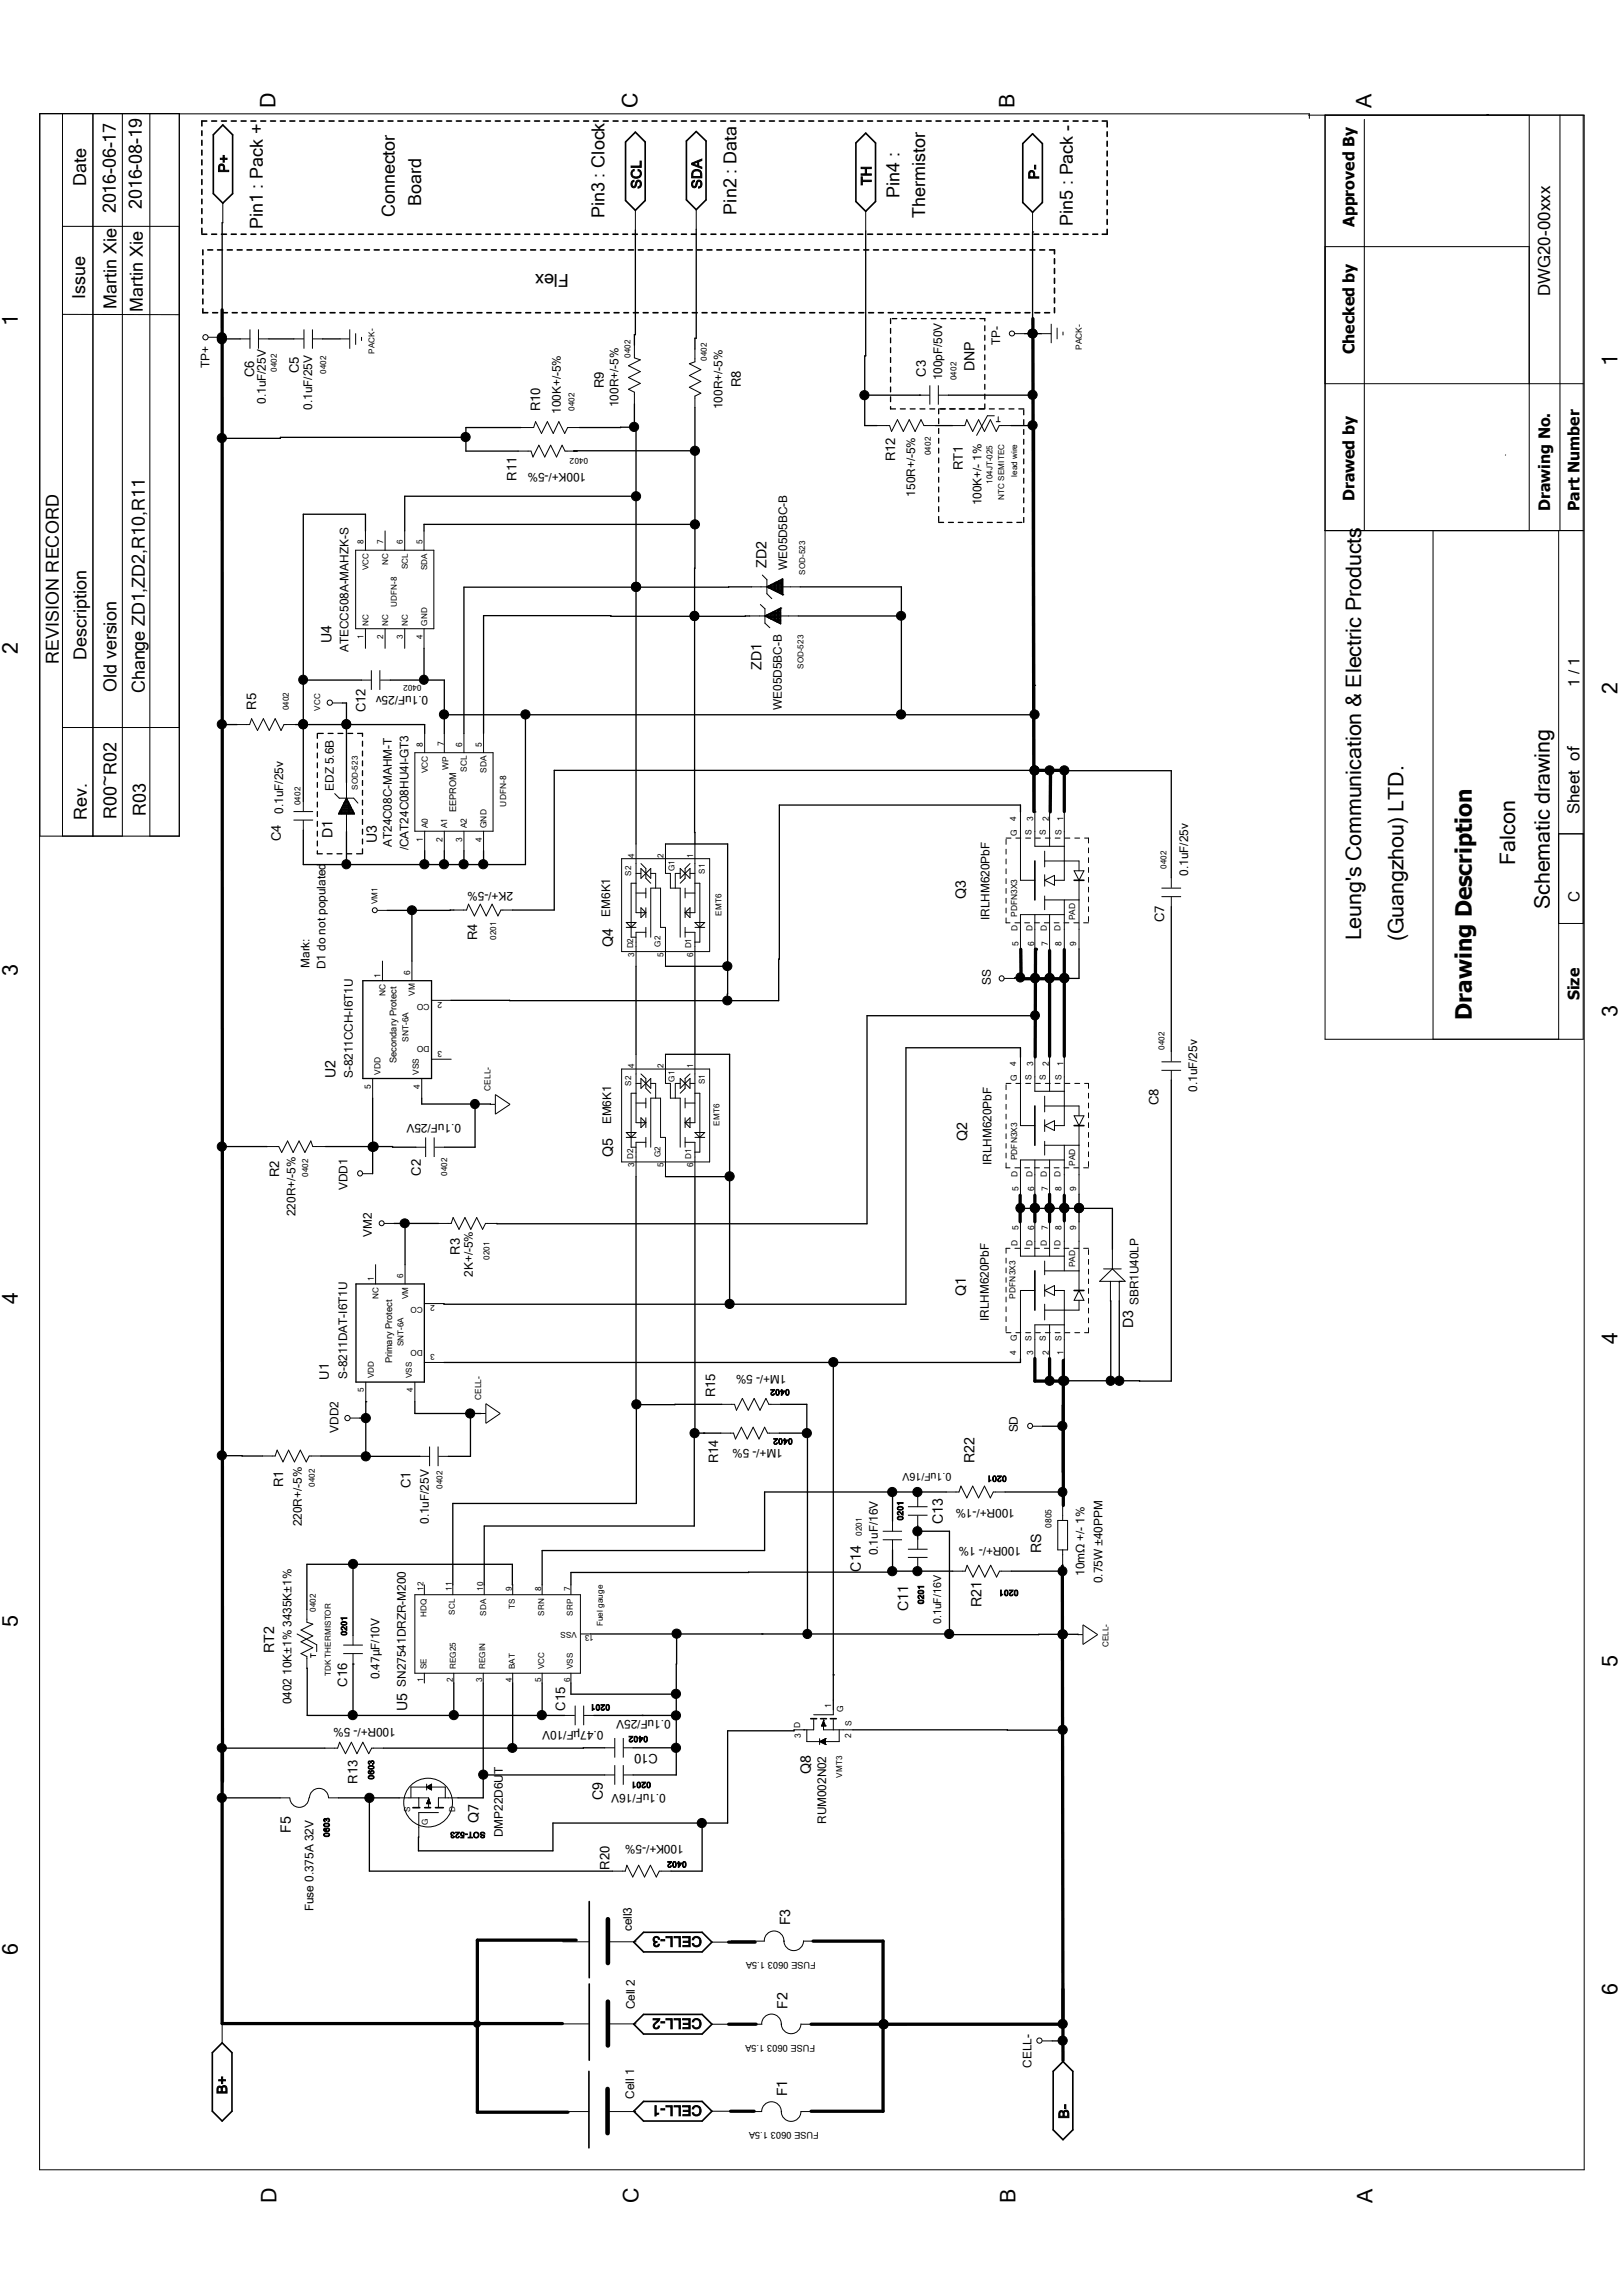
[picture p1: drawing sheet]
<svg xmlns="http://www.w3.org/2000/svg" width="210mm" height="297mm" viewBox="0 0 210 297" stroke-linecap="round" stroke-linejoin="round" font-family="sans-serif">
<defs><g id="words">
<text font-size="2.9" x="190.4" y="131.9" transform="rotate(-90 190.4 131.9)">Drawing Description</text>
<g font-size="2.8">
<text x="35.6" y="13.9" transform="rotate(-90 35.6 13.9)">D</text>
<text x="82.5" y="13.9" transform="rotate(-90 82.5 13.9)">C</text>
<text x="131.3" y="13.9" transform="rotate(-90 131.3 13.9)">B</text>
<text x="177.4" y="13.9" transform="rotate(-90 177.4 13.9)">A</text>
<text x="2.3" y="42.2" transform="rotate(-90 2.3 42.2)">1</text>
<text x="209.3" y="47.3" transform="rotate(-90 209.3 47.3)">1</text>
<text x="2.3" y="84.6" transform="rotate(-90 2.3 84.6)">2</text>
<text x="209.3" y="89.8" transform="rotate(-90 209.3 89.8)">2</text>
<text x="196" y="111.9" transform="rotate(-90 196 111.9)">Falcon</text>
<text x="200.5" y="117.7" transform="rotate(-90 200.5 117.7)">Schematic drawing</text>
<text x="176.1" y="121.7" transform="rotate(-90 176.1 121.7)">Leung's Communication &amp; Electric Products</text>
<text x="181.6" y="121.8" transform="rotate(-90 181.6 121.8)">(Guangzhou) LTD.</text>
<text x="2.3" y="126.4" transform="rotate(-90 2.3 126.4)">3</text>
<text x="209.3" y="131.6" transform="rotate(-90 209.3 131.6)">3</text>
<text x="2.3" y="168.8" transform="rotate(-90 2.3 168.8)">4</text>
<text x="209.3" y="174" transform="rotate(-90 209.3 174)">4</text>
<text x="2.3" y="210.6" transform="rotate(-90 2.3 210.6)">5</text>
<text x="209.3" y="215.8" transform="rotate(-90 209.3 215.8)">5</text>
<text x="2.3" y="253" transform="rotate(-90 2.3 253)">6</text>
<text x="209.3" y="258.2" transform="rotate(-90 209.3 258.2)">6</text>
<text x="35.8" y="285.1" transform="rotate(-90 35.8 285.1)">D</text>
<text x="82.6" y="285.1" transform="rotate(-90 82.6 285.1)">C</text>
<text x="131.4" y="285.1" transform="rotate(-90 131.4 285.1)">B</text>
<text x="177.6" y="285.1" transform="rotate(-90 177.6 285.1)">A</text>
</g>
<g font-size="2.3">
<text x="11.1" y="24.1" transform="rotate(-90 11.1 24.1)">Date</text>
<text x="15" y="27.6" transform="rotate(-90 15 27.6)">2016-06-17</text>
<text x="18.4" y="27" transform="rotate(-90 18.4 27)">2016-08-19</text>
<text x="34" y="29.7" transform="rotate(-90 34 29.7)">Pin1 : Pack +</text>
<text x="51.1" y="28" transform="rotate(-90 51.1 28)">Connector</text>
<text x="54.5" y="26.6" transform="rotate(-90 54.5 26.6)">Board</text>
<text x="78.2" y="28.3" transform="rotate(-90 78.2 28.3)">Pin3 : Clock</text>
<text x="95.3" y="27.8" transform="rotate(-90 95.3 27.8)">Pin2 : Data</text>
<text x="116.4" y="25.6" transform="rotate(-90 116.4 25.6)">Pin4 :</text>
<text x="119.7" y="28.2" transform="rotate(-90 119.7 28.2)">Thermistor</text>
<text x="138.8" y="29.3" transform="rotate(-90 138.8 29.3)">Pin5 : Pack -</text>
<text x="73.6" y="35.5" transform="rotate(-180 73.6 35.5)">Flex</text>
<text x="11" y="38.7" transform="rotate(-90 11 38.7)">Issue</text>
<text x="15.1" y="39.9" transform="rotate(-90 15.1 39.9)">Martin Xie</text>
<text x="18.5" y="40.3" transform="rotate(-90 18.5 40.3)">Martin Xie</text>
<text x="7.6" y="85.9" transform="rotate(-90 7.6 85.9)">REVISION RECORD</text>
<text x="11.2" y="85.4" transform="rotate(-90 11.2 85.4)">Description</text>
<text x="15.1" y="89.5" transform="rotate(-90 15.1 89.5)">Old version</text>
<text x="18.8" y="89.7" transform="rotate(-90 18.8 89.7)">Change ZD1,ZD2,R10,R11</text>
<text x="11.2" y="106.1" transform="rotate(-90 11.2 106.1)">Rev.</text>
<text x="15.1" y="105.9" transform="rotate(-90 15.1 105.9)">R00~R02</text>
<text x="18.9" y="105.6" transform="rotate(-90 18.9 105.6)">R03</text>
</g>
<g font-size="2.2">
<text x="200.6" y="38.3" transform="rotate(-90 200.6 38.3)">DWG20-00xxx</text>
<text x="204.4" y="105.4" transform="rotate(-90 204.4 105.4)">Sheet of</text>
</g>
<g font-size="2">
<text x="175.3" y="29.4" transform="rotate(-90 175.3 29.4)">Approved By</text>
<text x="175.3" y="45.9" transform="rotate(-90 175.3 45.9)">Checked by</text>
<text x="175.3" y="64.9" transform="rotate(-90 175.3 64.9)">Drawed by</text>
<text x="200.6" y="66.1" transform="rotate(-90 200.6 66.1)">Drawing No.</text>
<text x="204.4" y="66.1" transform="rotate(-90 204.4 66.1)">Part Number</text>
<text x="204.4" y="88.9" transform="rotate(-90 204.4 88.9)">1 / 1</text>
<text x="204.4" y="116.8" transform="rotate(-90 204.4 116.8)">C</text>
<text x="204.4" y="129.5" transform="rotate(-90 204.4 129.5)">Size</text>
</g>
<g font-size="1.8">
<text x="29.6" y="22.4" transform="rotate(-90 29.6 22.4)">P+</text>
<text x="112.7" y="24" transform="rotate(-90 112.7 24)">TH</text>
<text x="134.4" y="23.2" transform="rotate(-90 134.4 23.2)">P-</text>
<text x="83" y="24.4" transform="rotate(-90 83 24.4)">SCL</text>
<text x="90.8" y="24.4" transform="rotate(-90 90.8 24.4)">SDA</text>
<text x="126.1" y="48.1" transform="rotate(-90 126.1 48.1)">DNP</text>
<text x="99.2" y="73.5" transform="rotate(-90 99.2 73.5)">ZD2</text>
<text x="42.9" y="83.2" transform="rotate(-90 42.9 83.2)">U4</text>
<text x="98.5" y="86.7" transform="rotate(-90 98.5 86.7)">ZD1</text>
<text x="43" y="108.5" transform="rotate(-90 43 108.5)">D1</text>
<text x="48.8" y="109.1" transform="rotate(-90 48.8 109.1)">U3</text>
<text x="125" y="116.3" transform="rotate(-90 125 116.3)">Q3</text>
<text x="79.3" y="122.5" transform="rotate(-90 79.3 122.5)">Q4</text>
<text x="43.4" y="139.5" transform="rotate(-90 43.4 139.5)">U2</text>
<text x="79.3" y="149.7" transform="rotate(-90 79.3 149.7)">Q5</text>
<text x="125.1" y="147.7" transform="rotate(-90 125.1 147.7)">Q2</text>
<text x="125" y="167.7" transform="rotate(-90 125 167.7)">Q1</text>
<text x="146.6" y="171.8" transform="rotate(-90 146.6 171.8)">D3</text>
<text x="126.1" y="189.3" transform="rotate(-90 126.1 189.3)">R22</text>
<text x="122" y="197.3" transform="rotate(-90 122 197.3)">C13</text>
<text x="111.4" y="203.4" transform="rotate(-90 111.4 203.4)">C14</text>
<text x="134.7" y="201" transform="rotate(-90 134.7 201)">RS</text>
<text x="117.5" y="208.5" transform="rotate(-90 117.5 208.5)">C11</text>
<text x="127" y="207.9" transform="rotate(-90 127 207.9)">R21</text>
<text x="35.5" y="213.9" transform="rotate(-90 35.5 213.9)">RT2</text>
<text x="52.7" y="221.4" transform="rotate(-90 52.7 221.4)">U5</text>
<text x="78" y="233" transform="rotate(-90 78 233)">C9</text>
<text x="104.9" y="229.6" transform="rotate(-90 104.9 229.6)">Q8</text>
<text x="37.6" y="237.2" transform="rotate(-90 37.6 237.2)">F5</text>
<text x="61.9" y="235.9" transform="rotate(-90 61.9 235.9)">Q7</text>
<text x="90.8" y="250.6" transform="rotate(-180 90.8 250.6)">CELL-3</text>
<text x="102.2" y="249.2" transform="rotate(-90 102.2 249.2)">F3</text>
<text x="90.8" y="261.2" transform="rotate(-180 90.8 261.2)">CELL-2</text>
<text x="101.9" y="260" transform="rotate(-90 101.9 260)">F2</text>
<text x="29.4" y="271" transform="rotate(-90 29.4 271)">B+</text>
<text x="90.8" y="272.5" transform="rotate(-180 90.8 272.5)">CELL-1</text>
<text x="101.9" y="271.3" transform="rotate(-90 101.9 271.3)">F1</text>
<text x="138.3" y="274.2" transform="rotate(-90 138.3 274.2)">B-</text>
</g>
<g font-size="1.7">
<text x="32.9" y="48.8" transform="rotate(-90 32.9 48.8)">C6</text>
<text x="38.7" y="48.3" transform="rotate(-90 38.7 48.3)">C5</text>
<text x="69.9" y="53.2" transform="rotate(-90 69.9 53.2)">R10</text>
<text x="78.1" y="50.2" transform="rotate(-90 78.1 50.2)">R9</text>
<text x="95.8" y="50.1" transform="rotate(-90 95.8 50.1)">R8</text>
<text x="119.8" y="48.7" transform="rotate(-90 119.8 48.7)">C3</text>
<text x="115.8" y="59.7" transform="rotate(-90 115.8 59.7)">R12</text>
<text x="66.8" y="62.2" transform="rotate(-90 66.8 62.2)">R11</text>
<text x="124.6" y="60.9" transform="rotate(-90 124.6 60.9)">RT1</text>
<text x="33.1" y="91.8" transform="rotate(-90 33.1 91.8)">R5</text>
<text x="47.3" y="92.2" transform="rotate(-90 47.3 92.2)">C12</text>
<text x="36.3" y="108.8" transform="rotate(-90 36.3 108.8)">C4</text>
<text x="150.6" y="119.4" transform="rotate(-90 150.6 119.4)">C7</text>
<text x="61.7" y="121.7" transform="rotate(-90 61.7 121.7)">R4</text>
<text x="149.9" y="143" transform="rotate(-90 149.9 143)">C8</text>
<text x="36.1" y="152.4" transform="rotate(-90 36.1 152.4)">R2</text>
<text x="54.4" y="152.1" transform="rotate(-90 54.4 152.1)">C2</text>
<text x="59.5" y="162.3" transform="rotate(-90 59.5 162.3)">R3</text>
<text x="42.5" y="178.6" transform="rotate(-90 42.5 178.6)">U1</text>
<text x="92.5" y="180.8" transform="rotate(-90 92.5 180.8)">R15</text>
<text x="92.9" y="189.4" transform="rotate(-90 92.9 189.4)">R14</text>
<text x="36.6" y="192.4" transform="rotate(-90 36.6 192.4)">R1</text>
<text x="53.1" y="192.6" transform="rotate(-90 53.1 192.6)">C1</text>
<text x="44.9" y="218.3" transform="rotate(-90 44.9 218.3)">C16</text>
<text x="73.1" y="221.4" transform="rotate(-90 73.1 221.4)">C15</text>
<text x="85.1" y="226.9" transform="rotate(-180 85.1 226.9)">C10</text>
<text x="46.3" y="230.8" transform="rotate(-90 46.3 230.8)">R13</text>
<text x="78.9" y="241.9" transform="rotate(-90 78.9 241.9)">R20</text>
</g>
<g font-size="1.5">
<text x="27.1" y="47.6" transform="rotate(-90 27.1 47.6)">TP+</text>
<text x="129.4" y="44.6" transform="rotate(-90 129.4 44.6)">TP-</text>
<text x="34.4" y="52.3" transform="rotate(-90 34.4 52.3)">0.1uF/25V</text>
<text x="40.4" y="53" transform="rotate(-90 40.4 53)">0.1uF/25V</text>
<text x="72.6" y="53.5" transform="rotate(-90 72.6 53.5)">100K+/-5%</text>
<text x="80" y="52.7" transform="rotate(-90 80 52.7)">100R+/-5%</text>
<text x="93.5" y="53" transform="rotate(-90 93.5 53)">100R+/-5%</text>
<text x="121.9" y="49.2" transform="rotate(-90 121.9 49.2)">100pF/50V</text>
<text x="75.9" y="61.2" transform="rotate(-180 75.9 61.2)">100K+/-5%</text>
<text x="118.4" y="64.3" transform="rotate(-90 118.4 64.3)">150R+/-5%</text>
<text x="127" y="65.4" transform="rotate(-90 127 65.4)">100K+/- 1%</text>
<text x="101.9" y="73.8" transform="rotate(-90 101.9 73.8)">WE05D5BC-B</text>
<text x="45.1" y="84.4" transform="rotate(-90 45.1 84.4)">ATECC508A-MAHZK-S</text>
<text x="55.4" y="90.1" transform="rotate(-180 55.4 90.1)">0.1uF/25v</text>
<text x="101.2" y="91.9" transform="rotate(-90 101.2 91.9)">WE05D5BC-B</text>
<text x="36.6" y="105.3" transform="rotate(-90 36.6 105.3)">0.1uF/25v</text>
<text x="43.2" y="102.4" transform="rotate(-90 43.2 102.4)">EDZ 5.6B</text>
<text x="50.7" y="109.6" transform="rotate(-90 50.7 109.6)">AT24C08C-MAHM-T</text>
<text x="52.9" y="110.1" transform="rotate(-90 52.9 110.1)">/CAT24C08HU4I-GT3</text>
<text x="153.7" y="113.3" transform="rotate(-90 153.7 113.3)">0.1uF/25v</text>
<text x="66.4" y="115.4" transform="rotate(-180 66.4 115.4)">2K+/-5%</text>
<text x="79" y="118.6" transform="rotate(-90 79 118.6)">EM6K1</text>
<text x="128" y="119.1" transform="rotate(-90 128 119.1)">IRLHM620PbF</text>
<text x="40" y="125.3" transform="rotate(-90 40 125.3)">Mark:</text>
<text x="42.1" y="125.4" transform="rotate(-90 42.1 125.4)">D1 do not populated</text>
<text x="128.2" y="127.5" transform="rotate(-90 128.2 127.5)">SS</text>
<text x="45.6" y="139.5" transform="rotate(-90 45.6 139.5)">S-8211CCH-I6T1U</text>
<text x="154.9" y="141.3" transform="rotate(-90 154.9 141.3)">0.1uF/25v</text>
<text x="59.6" y="145.5" transform="rotate(-180 59.6 145.5)">0.1uF/25V</text>
<text x="79.1" y="145.5" transform="rotate(-90 79.1 145.5)">EM6K1</text>
<text x="45" y="154" transform="rotate(-90 45 154)">VDD1</text>
<text x="128.3" y="150.8" transform="rotate(-90 128.3 150.8)">IRLHM620PbF</text>
<text x="38.2" y="157.4" transform="rotate(-90 38.2 157.4)">220R+/-5%</text>
<text x="48.1" y="160" transform="rotate(-90 48.1 160)">VM2</text>
<text x="61.2" y="165.2" transform="rotate(-90 61.2 165.2)">2K+/-5%</text>
<text x="127.9" y="171" transform="rotate(-90 127.9 171)">IRLHM620PbF</text>
<text x="147.3" y="168.9" transform="rotate(-90 147.3 168.9)">SBR1U40LP</text>
<text x="44.9" y="178.5" transform="rotate(-90 44.9 178.5)">S-8211DAT-I6T1U</text>
<text x="101.8" y="177.9" transform="rotate(-180 101.8 177.9)">1M+/- 5%</text>
<text x="43.8" y="185.4" transform="rotate(-90 43.8 185.4)">VDD2</text>
<text x="131.7" y="185.4" transform="rotate(-90 131.7 185.4)">SD</text>
<text x="101.3" y="187.6" transform="rotate(-180 101.3 187.6)">1M+/- 5%</text>
<text x="39" y="197.5" transform="rotate(-90 39 197.5)">220R+/-5%</text>
<text x="55.5" y="197.2" transform="rotate(-90 55.5 197.2)">0.1uF/25V</text>
<text x="131.3" y="195.3" transform="rotate(-180 131.3 195.3)">100R+/-1%</text>
<text x="113.6" y="201.3" transform="rotate(-90 113.6 201.3)">0.1uF/16V</text>
<text x="132.1" y="200.2" transform="rotate(-180 132.1 200.2)">100R+/- 1%</text>
<text x="140.3" y="204" transform="rotate(-90 140.3 204)">10mΩ +/- 1%</text>
<text x="142.7" y="204.9" transform="rotate(-90 142.7 204.9)">0.75W ±40PPM</text>
<text x="37.7" y="220.6" transform="rotate(-90 37.7 220.6)">0402 10K±1% 3435K±1%</text>
<text x="49.1" y="217.3" transform="rotate(-90 49.1 217.3)">0.47μF/10V</text>
<text x="52.5" y="218.3" transform="rotate(-90 52.5 218.3)">SN27541DRZR-M200</text>
<text x="51.2" y="223.6" transform="rotate(-180 51.2 223.6)">100R+/- 5%</text>
<text x="78.1" y="224" transform="rotate(-180 78.1 224)">0.47μF/10V</text>
<text x="86.8" y="222.6" transform="rotate(-180 86.8 222.6)">0.1uF/25V</text>
<text x="86.2" y="232.1" transform="rotate(-180 86.2 232.1)">0.1uF/16V</text>
<text x="65.1" y="237.7" transform="rotate(-90 65.1 237.7)">DMP22D6UT</text>
<text x="88.5" y="238.7" transform="rotate(-180 88.5 238.7)">100K+/-5%</text>
<text x="106.9" y="236.1" transform="rotate(-90 106.9 236.1)">RUM002N02</text>
<text x="40.6" y="247.4" transform="rotate(-90 40.6 247.4)">Fuse 0.375A 32V</text>
<text x="81.7" y="249.9" transform="rotate(-90 81.7 249.9)">cell3</text>
<text x="82.1" y="260.1" transform="rotate(-90 82.1 260.1)">Cell 2</text>
<text x="133.5" y="267.6" transform="rotate(-90 133.5 267.6)">CELL-</text>
<text x="82" y="271.6" transform="rotate(-90 82 271.6)">Cell 1</text>
</g>
<g font-size="1.4">
<text x="123.1" y="190.7" transform="rotate(-180 123.1 190.7)">0.1uF/16V</text>
<text x="121.8" y="210.2" transform="rotate(-90 121.8 210.2)">0.1uF/16V</text>
</g>
<g font-size="1.2">
<text x="59" y="105.1" transform="rotate(-90 59 105.1)">EEPROM</text>
<text x="51.3" y="137.6" transform="rotate(-90 51.3 137.6)">Secondary Protect</text>
<text x="50.8" y="176.4" transform="rotate(-90 50.8 176.4)">Primary Protect</text>
<text x="105.5" y="253.9" transform="rotate(-180 105.5 253.9)">FUSE 0603 1.5A</text>
<text x="105.5" y="264.7" transform="rotate(-180 105.5 264.7)">FUSE 0603 1.5A</text>
<text x="105.9" y="276" transform="rotate(-180 105.9 276)">FUSE 0603 1.5A</text>
</g>
<g font-size="1.1">
<text x="140" y="45.3" transform="rotate(-90 140 45.3)">PACK-</text>
<text x="54.7" y="96.6" transform="rotate(-90 54.7 96.6)">8</text>
<text x="55.3" y="100.1" transform="rotate(-90 55.3 100.1)">VCC</text>
<text x="57.4" y="96.6" transform="rotate(-90 57.4 96.6)">7</text>
<text x="58" y="99.6" transform="rotate(-90 58 99.6)">WP</text>
<text x="59.8" y="96.6" transform="rotate(-90 59.8 96.6)">6</text>
<text x="60.4" y="99.9" transform="rotate(-90 60.4 99.9)">SCL</text>
<text x="62.3" y="96.6" transform="rotate(-90 62.3 96.6)">5</text>
<text x="63" y="100" transform="rotate(-90 63 100)">SDA</text>
<text x="55.3" y="107.2" transform="rotate(-90 55.3 107.2)">A0</text>
<text x="57.9" y="107.2" transform="rotate(-90 57.9 107.2)">A1</text>
<text x="60.4" y="107.2" transform="rotate(-90 60.4 107.2)">A2</text>
<text x="63" y="107.2" transform="rotate(-90 63 107.2)">GND</text>
<text x="65.5" y="104.4" transform="rotate(-90 65.5 104.4)">UDFN-8</text>
<text x="131.5" y="106.2" transform="rotate(-90 131.5 106.2)">4</text>
<text x="133.7" y="106.2" transform="rotate(-90 133.7 106.2)">3</text>
<text x="135.7" y="106.2" transform="rotate(-90 135.7 106.2)">2</text>
<text x="137.6" y="106.2" transform="rotate(-90 137.6 106.2)">1</text>
<text x="54.7" y="108.9" transform="rotate(-90 54.7 108.9)">1</text>
<text x="57.2" y="108.9" transform="rotate(-90 57.2 108.9)">2</text>
<text x="59.8" y="108.9" transform="rotate(-90 59.8 108.9)">3</text>
<text x="62.3" y="108.9" transform="rotate(-90 62.3 108.9)">4</text>
<text x="131.5" y="108.2" transform="rotate(-90 131.5 108.2)">G</text>
<text x="133.5" y="108.1" transform="rotate(-90 133.5 108.1)">S</text>
<text x="135.3" y="108.1" transform="rotate(-90 135.3 108.1)">S</text>
<text x="137.3" y="108.1" transform="rotate(-90 137.3 108.1)">S</text>
<text x="131.6" y="118.7" transform="rotate(-90 131.6 118.7)">PDFN3X3</text>
<text x="139.1" y="119.1" transform="rotate(-90 139.1 119.1)">PAD</text>
<text x="131.7" y="120.5" transform="rotate(-90 131.7 120.5)">D</text>
<text x="131.8" y="122.4" transform="rotate(-90 131.8 122.4)">5</text>
<text x="133.6" y="120.5" transform="rotate(-90 133.6 120.5)">D</text>
<text x="133.8" y="122.4" transform="rotate(-90 133.8 122.4)">6</text>
<text x="135.4" y="120.5" transform="rotate(-90 135.4 120.5)">D</text>
<text x="135.6" y="122.4" transform="rotate(-90 135.6 122.4)">7</text>
<text x="137.2" y="120.5" transform="rotate(-90 137.2 120.5)">D</text>
<text x="137.3" y="122.4" transform="rotate(-90 137.3 122.4)">8</text>
<text x="139.3" y="122.4" transform="rotate(-90 139.3 122.4)">9</text>
<text x="49.2" y="126.5" transform="rotate(-90 49.2 126.5)">1</text>
<text x="49.9" y="128.9" transform="rotate(-90 49.9 128.9)">NC</text>
<text x="53.1" y="126.1" transform="rotate(-90 53.1 126.1)">6</text>
<text x="53.7" y="128.9" transform="rotate(-90 53.7 128.9)">VM</text>
<text x="55.6" y="129.9" transform="rotate(-180 55.6 129.9)">CO</text>
<text x="57.2" y="129.7" transform="rotate(-180 57.2 129.7)">2</text>
<text x="52.8" y="134.9" transform="rotate(-90 52.8 134.9)">SNT-6A</text>
<text x="55.6" y="135.4" transform="rotate(-180 55.6 135.4)">DO</text>
<text x="57.2" y="136" transform="rotate(-180 57.2 136)">3</text>
<text x="131.5" y="137.9" transform="rotate(-90 131.5 137.9)">4</text>
<text x="133.7" y="137.9" transform="rotate(-90 133.7 137.9)">3</text>
<text x="135.7" y="137.9" transform="rotate(-90 135.7 137.9)">2</text>
<text x="137.6" y="137.9" transform="rotate(-90 137.6 137.9)">1</text>
<text x="48" y="140.9" transform="rotate(-90 48 140.9)">5</text>
<text x="49.2" y="139.1" transform="rotate(-90 49.2 139.1)">VDD</text>
<text x="54.2" y="139.1" transform="rotate(-90 54.2 139.1)">VSS</text>
<text x="54.3" y="140.9" transform="rotate(-90 54.3 140.9)">4</text>
<text x="63.5" y="141.2" transform="rotate(-90 63.5 141.2)">CELL-</text>
<text x="131.5" y="139.9" transform="rotate(-90 131.5 139.9)">G</text>
<text x="133.5" y="139.8" transform="rotate(-90 133.5 139.8)">S</text>
<text x="135.3" y="139.8" transform="rotate(-90 135.3 139.8)">S</text>
<text x="137.3" y="139.8" transform="rotate(-90 137.3 139.8)">S</text>
<text x="131.6" y="150.2" transform="rotate(-90 131.6 150.2)">PDFN3X3</text>
<text x="131.7" y="152.3" transform="rotate(-90 131.7 152.3)">D</text>
<text x="131.8" y="154.1" transform="rotate(-90 131.8 154.1)">5</text>
<text x="133.6" y="152.3" transform="rotate(-90 133.6 152.3)">D</text>
<text x="133.8" y="154.1" transform="rotate(-90 133.8 154.1)">6</text>
<text x="135.4" y="152.3" transform="rotate(-90 135.4 152.3)">D</text>
<text x="135.6" y="154.1" transform="rotate(-90 135.6 154.1)">7</text>
<text x="137.2" y="152.3" transform="rotate(-90 137.2 152.3)">D</text>
<text x="137.3" y="154.1" transform="rotate(-90 137.3 154.1)">8</text>
<text x="139.1" y="150.9" transform="rotate(-90 139.1 150.9)">PAD</text>
<text x="139.3" y="154.1" transform="rotate(-90 139.3 154.1)">9</text>
<text x="131.7" y="161.2" transform="rotate(-90 131.7 161.2)">D</text>
<text x="131.8" y="159.1" transform="rotate(-90 131.8 159.1)">5</text>
<text x="133.6" y="161.2" transform="rotate(-90 133.6 161.2)">D</text>
<text x="133.8" y="159.1" transform="rotate(-90 133.8 159.1)">6</text>
<text x="135.4" y="161.2" transform="rotate(-90 135.4 161.2)">D</text>
<text x="135.6" y="159.1" transform="rotate(-90 135.6 159.1)">7</text>
<text x="137.2" y="161.2" transform="rotate(-90 137.2 161.2)">D</text>
<text x="137.3" y="159.1" transform="rotate(-90 137.3 159.1)">8</text>
<text x="139.3" y="159.1" transform="rotate(-90 139.3 159.1)">9</text>
<text x="139.1" y="164" transform="rotate(-90 139.1 164)">PAD</text>
<text x="131.4" y="168" transform="rotate(-90 131.4 168)">PDFN3X3</text>
<text x="131.5" y="173.6" transform="rotate(-90 131.5 173.6)">G</text>
<text x="133.5" y="173.6" transform="rotate(-90 133.5 173.6)">S</text>
<text x="135.3" y="173.6" transform="rotate(-90 135.3 173.6)">S</text>
<text x="137.3" y="173.6" transform="rotate(-90 137.3 173.6)">S</text>
<text x="131.5" y="175.3" transform="rotate(-90 131.5 175.3)">4</text>
<text x="133.7" y="175.3" transform="rotate(-90 133.7 175.3)">3</text>
<text x="135.7" y="175.3" transform="rotate(-90 135.7 175.3)">2</text>
<text x="137.6" y="175.3" transform="rotate(-90 137.6 175.3)">1</text>
<text x="62.2" y="181.2" transform="rotate(-90 62.2 181.2)">CELL-</text>
<text x="136" y="197.7" transform="rotate(-90 136 197.7)">0805</text>
<text x="107.5" y="221" transform="rotate(-90 107.5 221)">1</text>
<text x="109.1" y="221.6" transform="rotate(-90 109.1 221.6)">G</text>
<text x="103.6" y="224.9" transform="rotate(-90 103.6 224.9)">3 D</text>
<text x="110.1" y="224.9" transform="rotate(-90 110.1 224.9)">2</text>
<text x="110.2" y="223.4" transform="rotate(-90 110.2 223.4)">S</text>
</g>
<g font-size="1">
<text x="48.4" y="45.8" transform="rotate(-90 48.4 45.8)">PACK-</text>
<text x="81.6" y="46.3" transform="rotate(-90 81.6 46.3)">0402</text>
<text x="91.5" y="46.7" transform="rotate(-90 91.5 46.7)">0402</text>
<text x="35.8" y="48.1" transform="rotate(-90 35.8 48.1)">0402</text>
<text x="42.2" y="48.4" transform="rotate(-90 42.2 48.4)">0402</text>
<text x="74.3" y="53.2" transform="rotate(-90 74.3 53.2)">0402</text>
<text x="123.8" y="49.2" transform="rotate(-90 123.8 49.2)">0402</text>
<text x="76.1" y="59.3" transform="rotate(-180 76.1 59.3)">0402</text>
<text x="120.5" y="58.9" transform="rotate(-90 120.5 58.9)">0402</text>
<text x="128.4" y="62.6" transform="rotate(-90 128.4 62.6)">104JT-025</text>
<text x="129.9" y="64.7" transform="rotate(-90 129.9 64.7)">NTC SEMITEC</text>
<text x="131.6" y="61.7" transform="rotate(-90 131.6 61.7)">lead wire</text>
<text x="47" y="70.4" transform="rotate(-90 47 70.4)">8</text>
<text x="49.6" y="70.4" transform="rotate(-90 49.6 70.4)">7</text>
<text x="52.1" y="70.4" transform="rotate(-90 52.1 70.4)">6</text>
<text x="54.7" y="70.4" transform="rotate(-90 54.7 70.4)">5</text>
<text x="47.7" y="73.8" transform="rotate(-90 47.7 73.8)">VCC</text>
<text x="50.2" y="73.1" transform="rotate(-90 50.2 73.1)">NC</text>
<text x="52.8" y="73.6" transform="rotate(-90 52.8 73.6)">SCL</text>
<text x="55.3" y="73.8" transform="rotate(-90 55.3 73.8)">SDA</text>
<text x="104.2" y="74.4" transform="rotate(-90 104.2 74.4)">SOD-523</text>
<text x="47" y="82.7" transform="rotate(-90 47 82.7)">1</text>
<text x="47.7" y="81" transform="rotate(-90 47.7 81)">NC</text>
<text x="49.6" y="82.7" transform="rotate(-90 49.6 82.7)">2</text>
<text x="50.2" y="81" transform="rotate(-90 50.2 81)">NC</text>
<text x="51.4" y="78.5" transform="rotate(-90 51.4 78.5)">UDFN-8</text>
<text x="52.1" y="82.7" transform="rotate(-90 52.1 82.7)">3</text>
<text x="52.8" y="81" transform="rotate(-90 52.8 81)">NC</text>
<text x="54.7" y="82.7" transform="rotate(-90 54.7 82.7)">4</text>
<text x="55.3" y="81" transform="rotate(-90 55.3 81)">GND</text>
<text x="54.5" y="88.7" transform="rotate(-180 54.5 88.7)">0402</text>
<text x="103.9" y="86.5" transform="rotate(-90 103.9 86.5)">SOD-523</text>
<text x="37.4" y="91.9" transform="rotate(-90 37.4 91.9)">0402</text>
<text x="41.4" y="92" transform="rotate(-90 41.4 92)">VCC</text>
<text x="38.9" y="104.2" transform="rotate(-90 38.9 104.2)">0402</text>
<text x="46.3" y="102.2" transform="rotate(-90 46.3 102.2)">SOD-523</text>
<text x="81.7" y="113.3" transform="rotate(-90 81.7 113.3)">S2</text>
<text x="82.1" y="111" transform="rotate(-90 82.1 111)">4</text>
<text x="85.9" y="111" transform="rotate(-90 85.9 111)">2</text>
<text x="87.3" y="112.8" transform="rotate(-90 87.3 112.8)">G1</text>
<text x="89.7" y="111" transform="rotate(-90 89.7 111)">1</text>
<text x="91.2" y="113" transform="rotate(-90 91.2 113)">S1</text>
<text x="150.9" y="112.5" transform="rotate(-90 150.9 112.5)">0402</text>
<text x="48.9" y="117" transform="rotate(-90 48.9 117)">VM1</text>
<text x="93.4" y="118.5" transform="rotate(-90 93.4 118.5)">EMT6</text>
<text x="64.2" y="121.6" transform="rotate(-90 64.2 121.6)">0201</text>
<text x="81.9" y="122.7" transform="rotate(-90 81.9 122.7)">D2</text>
<text x="82.1" y="123.8" transform="rotate(-90 82.1 123.8)">3</text>
<text x="85.5" y="122.5" transform="rotate(-90 85.5 122.5)">G2</text>
<text x="85.9" y="123.8" transform="rotate(-90 85.9 123.8)">5</text>
<text x="89.4" y="122.7" transform="rotate(-90 89.4 122.7)">D1</text>
<text x="89.7" y="123.8" transform="rotate(-90 89.7 123.8)">6</text>
<text x="150.7" y="135.8" transform="rotate(-90 150.7 135.8)">0402</text>
<text x="81.7" y="140.5" transform="rotate(-90 81.7 140.5)">S2</text>
<text x="82.1" y="138.2" transform="rotate(-90 82.1 138.2)">4</text>
<text x="85.9" y="138.2" transform="rotate(-90 85.9 138.2)">2</text>
<text x="87.3" y="140" transform="rotate(-90 87.3 140)">G1</text>
<text x="89.7" y="138.2" transform="rotate(-90 89.7 138.2)">1</text>
<text x="91.2" y="140.3" transform="rotate(-90 91.2 140.3)">S1</text>
<text x="81.9" y="150" transform="rotate(-90 81.9 150)">D2</text>
<text x="85.5" y="149.7" transform="rotate(-90 85.5 149.7)">G2</text>
<text x="89.4" y="150" transform="rotate(-90 89.4 150)">D1</text>
<text x="93.1" y="145.7" transform="rotate(-90 93.1 145.7)">EMT6</text>
<text x="39.9" y="152.3" transform="rotate(-90 39.9 152.3)">0402</text>
<text x="57.9" y="152.1" transform="rotate(-90 57.9 152.1)">0402</text>
<text x="82.1" y="151.1" transform="rotate(-90 82.1 151.1)">3</text>
<text x="85.9" y="151.1" transform="rotate(-90 85.9 151.1)">5</text>
<text x="89.7" y="151.1" transform="rotate(-90 89.7 151.1)">6</text>
<text x="48.4" y="165.8" transform="rotate(-90 48.4 165.8)">1</text>
<text x="52.2" y="165.4" transform="rotate(-90 52.2 165.4)">6</text>
<text x="63.3" y="163.1" transform="rotate(-90 63.3 163.1)">0201</text>
<text x="49" y="168" transform="rotate(-90 49 168)">NC</text>
<text x="52.8" y="168.1" transform="rotate(-90 52.8 168.1)">VM</text>
<text x="54.7" y="169.2" transform="rotate(-180 54.7 169.2)">CO</text>
<text x="56.3" y="168.9" transform="rotate(-180 56.3 168.9)">2</text>
<text x="48.4" y="178.3" transform="rotate(-90 48.4 178.3)">VDD</text>
<text x="52.2" y="174.2" transform="rotate(-90 52.2 174.2)">SNT-6A</text>
<text x="53.3" y="178.3" transform="rotate(-90 53.3 178.3)">VSS</text>
<text x="54.7" y="174.7" transform="rotate(-180 54.7 174.7)">DO</text>
<text x="56.3" y="175.3" transform="rotate(-180 56.3 175.3)">3</text>
<text x="102.2" y="179.8" transform="rotate(-180 102.2 179.8)">0402</text>
<text x="47.1" y="180.2" transform="rotate(-90 47.1 180.2)">5</text>
<text x="53.4" y="180.2" transform="rotate(-90 53.4 180.2)">4</text>
<text x="102.5" y="186.2" transform="rotate(-180 102.5 186.2)">0402</text>
<text x="130.2" y="191" transform="rotate(-180 130.2 191)">0201</text>
<text x="40.7" y="192.4" transform="rotate(-90 40.7 192.4)">0402</text>
<text x="57.2" y="192.6" transform="rotate(-90 57.2 192.6)">0402</text>
<text x="116.9" y="196.8" transform="rotate(-90 116.9 196.8)">0201</text>
<text x="111.5" y="198.7" transform="rotate(-90 111.5 198.7)">0201</text>
<text x="40.9" y="208.6" transform="rotate(-90 40.9 208.6)">0402</text>
<text x="54.8" y="205.9" transform="rotate(-90 54.8 205.9)">12</text>
<text x="55.2" y="209.2" transform="rotate(-90 55.2 209.2)">HDQ</text>
<text x="58.5" y="205.9" transform="rotate(-90 58.5 205.9)">11</text>
<text x="58.9" y="208.9" transform="rotate(-90 58.9 208.9)">SCL</text>
<text x="62.5" y="205.9" transform="rotate(-90 62.5 205.9)">10</text>
<text x="62.9" y="209.1" transform="rotate(-90 62.9 209.1)">SDA</text>
<text x="66.2" y="205.9" transform="rotate(-90 66.2 205.9)">9</text>
<text x="66.6" y="208.2" transform="rotate(-90 66.6 208.2)">TS</text>
<text x="70" y="205.9" transform="rotate(-90 70 205.9)">8</text>
<text x="70.4" y="209.1" transform="rotate(-90 70.4 209.1)">SRN</text>
<text x="73.8" y="205.9" transform="rotate(-90 73.8 205.9)">7</text>
<text x="74.1" y="209.1" transform="rotate(-90 74.1 209.1)">SRP</text>
<text x="119.5" y="207.6" transform="rotate(-90 119.5 207.6)">0201</text>
<text x="131.8" y="205.8" transform="rotate(-180 131.8 205.8)">0201</text>
<text x="44.9" y="211.7" transform="rotate(-90 44.9 211.7)">0201</text>
<text x="74.6" y="211.2" transform="rotate(-180 74.6 211.2)">VSS</text>
<text x="76.8" y="211.6" transform="rotate(-180 76.8 211.6)">13</text>
<text x="78" y="210.4" transform="rotate(-90 78 210.4)">Fuel gauge</text>
<text x="143.4" y="213.1" transform="rotate(-90 143.4 213.1)">CELL-</text>
<text x="42.8" y="216.9" transform="rotate(-90 42.8 216.9)">TDK THERMISTOR</text>
<text x="54.8" y="217.6" transform="rotate(-90 54.8 217.6)">1</text>
<text x="55.2" y="216" transform="rotate(-90 55.2 216)">SE</text>
<text x="58.6" y="217.6" transform="rotate(-90 58.6 217.6)">2</text>
<text x="59" y="216" transform="rotate(-90 59 216)">REG25</text>
<text x="62.4" y="217.6" transform="rotate(-90 62.4 217.6)">3</text>
<text x="62.8" y="216" transform="rotate(-90 62.8 216)">REGIN</text>
<text x="66.2" y="217.6" transform="rotate(-90 66.2 217.6)">4</text>
<text x="66.6" y="216" transform="rotate(-90 66.6 216)">BAT</text>
<text x="70" y="217.6" transform="rotate(-90 70 217.6)">5</text>
<text x="70.4" y="216" transform="rotate(-90 70.4 216)">VCC</text>
<text x="73.8" y="217.6" transform="rotate(-90 73.8 217.6)">6</text>
<text x="74.1" y="216" transform="rotate(-90 74.1 216)">VSS</text>
<text x="78.9" y="220.6" transform="rotate(-180 78.9 220.6)">0201</text>
<text x="83.8" y="224.7" transform="rotate(-180 83.8 224.7)">0402</text>
<text x="48.4" y="230.3" transform="rotate(-90 48.4 230.3)">0603</text>
<text x="84.2" y="230.6" transform="rotate(-180 84.2 230.6)">0201</text>
<text x="109" y="230.1" transform="rotate(-90 109 230.1)">VMT3</text>
<text x="42.6" y="237.7" transform="rotate(-90 42.6 237.7)">0603</text>
<text x="53.1" y="234.4" transform="rotate(-90 53.1 234.4)">S</text>
<text x="55.3" y="236.2" transform="rotate(-90 55.3 236.2)">G</text>
<text x="58.9" y="234.4" transform="rotate(-90 58.9 234.4)">D</text>
<text x="62.8" y="237.1" transform="rotate(-180 62.8 237.1)">SOT-523</text>
<text x="88.8" y="240.9" transform="rotate(-180 88.8 240.9)">0402</text>
</g>
</g></defs>
<g fill="none" stroke="#000" stroke-width=".13">
<path d="M5.2 14.7h18v93.5h-18zM8.1 14.7v93.5M12 14.7v93.5M15.8 14.7v93.5M19.4 14.7v93.5M169.3 14.9h35.7v265.9h-199.9v-266.1h164.3v.6M171.4 14.9v119.6h33.5v-119.6M176.5 15.5v53.2M192.4 14.8h.2M197.9 14.9v53.8M201.8 14.9v53.8M8.1 29.3h15.1"/>
<path d="M28.8 26.3v2.5M82.2 27.2v2.6M90.1 27.1v2.6M112 27.3v2.6M133.6 27.5v2.5M171.4 31.9h26.5M8.1 40.7h15.1M27 43.6h1.2M31.1 43.9h1.2M32.3 42.6v2.5M33.4 42.6v2.5M33.5 43.9h1.3"/>
<path d="M38 43.9h1.3M39.3 42.6v2.5M40.4 42.6v2.5M40.5 43.9h1.2M44 43.9h1.3M45.3 42.6v2.5M46 43.1v1.5M46.8 43.6v.5M67.1 58.4h1.6l.3 .7 .7-1.5 .8 1.5 .7-1.5 .8 1.5 .7-1.5 .4 .8h1.6M67.4 55.3h1.6l.3-.7 .8 1.5 .7-1.5 .8 1.5 .7-1.5 .8 1.5 .3-.8h1.6M82.1 44.7v1.6l.7 .3-1.5 .7 1.5 .8-1.5 .8 1.5 .7-1.5 .8 .8 .4v1.5M89.9 45.2v1.6l-.7 .3 1.5 .7-1.5 .8 1.5 .8-1.5 .7 1.5 .8-.8 .4v1.4"/>
<path d="M113.5 55.1h1.6l.3 .7 .7-1.5 .8 1.5 .7-1.5 .8 1.5 .8-1.5 .3 .8h1.6M119 51.1h1.3M120.3 49.9v2.5M121.4 49.9v2.5M121.5 51.1h1.2M123.2 55.1h1.6l.3-.8 .8 1.5 .7-1.5 .8 1.5 .7-1.5 .8 1.5 .4-.7h1.5M128.7 53.8h-.9l-1.4 2.5M128.9 54.6h.5M129.2 53.9v.7M131.3 43.2h1.3M134.7 43.2h1.3M136 41.9v2.5"/>
<path d="M136.8 42.4v1.5M137.5 42.9v.5M171.4 49.7h33.5M194.8 58.9h.1M46 71.2h10.1v10.2h-10.1zM47.3 68.7v2.5M49.8 68.7v2.5M52.4 68.7v2.5M54.9 68.7v2.5M97 79.7h2M97.2 75.9h2M98.4 78.2l.6 .6v1.8l.6 .6"/>
<path d="M98.6 74.4l.6 .6v1.8l.7 .7M101 79.7h2.3M101.3 75.9h2.2M171.4 68.7h33.5M185.4 68.7v65.8M201.7 68.7v65.8M8.1 94.1h15.1M30.6 93.8h1.7l.3-.8 .7 1.5 .8-1.5 .7 1.5 .8-1.5 .8 1.5 .3-.7h1.5M43.1 91h1.2M46.8 88h1.2M47.3 81.4v2.5M48 86.7v2.6"/>
<path d="M49.1 86.7v2.6M49.2 88h1.3M49.8 81.4v2.5M52.4 81.4v2.5M53.7 97.4h10.1v10.2h-10.1zM54.9 81.4v2.5M54.9 94.9v2.5M57.5 94.9v2.5M60 94.9v2.5M62.6 94.9v2.5M38 106.1h2.5M38 105h2.5"/>
<path d="M39.2 103.7v1.2M39.2 106.2v1.2M43.3 102.7l.6 .6h1.9l.5 .6M44.8 101.3v2M44.8 105.3v2.3M48.9 117.8h1.2M54.9 107.6v2.5M57.5 107.6v2.5M58.7 117.8h1.7l.2-.8 .8 1.5 .7-1.5 .8 1.5 .8-1.5 .7 1.5 .4-.7h1.5M60 107.6v2.5M62.6 107.6v2.5M80.4 111.1h11.4v12h-11.4z"/>
<path d="M81 119.4h1.3l-.6 .6zM82.3 114.3h-.6v7h.6M82.3 109.2v8.9h1.3M82.3 113h.6M82.3 115.6h1.3M82.9 111.8l.7 .6v1.3l.6 .6M82.9 112.4v1.3l1.3-1.3v1.3zM82.9 117.5l.7 .6-.7 .6zM83.6 114.9v1.3M83.6 117.5v1.2M84.2 113h.6v1.9M86.1 109.2v3.8h.6v1.9h1.3v6.4"/>
<path d="M88 113h-.6v1.9M88 112.4v1.3l1.3-1.3v1.3zM88.6 114.9v1.3M88.6 117.5v1.2M88.6 118.1l.7-.6v1.2zM88.6 115.6h1.3M89.3 111.8l-.7 .6v1.3l-.6 .6M89.3 113h.6M89.9 109.2v8.9h-1.3M89.9 114.3h.7v7.6h-.7M89.9 119.4h1.3l-.6 .6zM130.2 108.6v.7"/>
<path d="M130.2 109.9v.6M130.2 111.2v.6M130.2 112.4v.7M130.2 113.7v.6M130.2 115v.6M130.2 116.2v.7M130.2 117.5v.7M130.2 118.8v.6h.5M130.2 108.5h.6M131.3 119.4h.7M131.4 108.5h.7M132 105.1v8.8h1.9"/>
<path d="M132.6 119.4h.6M132.7 108.5h.6M133.9 119.4h.6M133.9 105.1v4.4h3.8M133.9 118.4v4.4M134 108.5h.6M135.1 119.4h.7M135.2 111.4h4.4v1.3M135.2 110.2v2M135.2 113.2v1.5M135.2 116v1.7M135.2 113.9l1.2-.6v1.3z"/>
<path d="M135.2 116.5h4.4M135.3 108.5h.6M135.8 105.1v4.4M135.8 118.4v4.4M136.4 119.4h.6M136.5 108.5h.7M137.7 119.4h.6M137.7 105.1v8.8h-1.3M137.7 116.5v6.3M137.7 118.4h-5.7v4.4M137.8 108.5h.6M138.9 119.4h.7"/>
<path d="M139 112.7h1.3l-.7 1.2zM139.1 108.5h.6M139.6 113.9v8.9M140.2 119.4h.6M140.3 108.5h.5v.6M140.8 109.7v.7M140.8 111v.6M140.8 112.3v.6M140.8 113.5v.7M140.8 114.8v.6M140.8 116.1v.6M140.8 117.3v.7"/>
<path d="M140.8 118.6v.7M150.3 116h2.5M150.3 114.9h2.5M151.6 113.6v1.3M151.6 116.1v1.2M201.7 119.5h3.2M201.7 107.9h3.2M48.2 139.6v2.5M49.5 124.4v2.5M53.3 124.4v2.5M54.6 139.6v2.5M55.8 137.1h2.6"/>
<path d="M55.8 129.5h2.6M80.4 138.3h11.4v12.1h-11.4zM81 120h1.3M82.3 136.4v8.9h1.3M82.9 139.6l1.3 1.2v-1.2l-1.3 1.2zM82.9 139l.7 .6v1.2l.6 .7M83.6 120.6h-1.3v4.5M83.6 120v1.3M84.2 121.3v-6.4h1.3v5.1h.6v5.1M86.1 136.4v3.8h.6v1.9h1.3v6.4M88 139.6v1.2l1.3-1.2v1.2zM88.6 120.6h1.3v4.5"/>
<path d="M88.6 120v1.3M89.3 139l-.7 .6v1.2l-.6 .7M89.9 136.4v8.9h-1.3M89.9 120h1.3M130 126.6h1.2M132 136.8v8.9h1.9M133.9 136.8v4.4h3.8M135.8 136.8v4.4M137.7 136.8v8.9h-1.3M150.3 138.5h2.5M150.3 137.4h2.5M151.6 136.1v1.2"/>
<path d="M151.6 138.6v1.2M34.5 148.4h1.6l.3 .7 .8-1.4 .7 1.4 .8-1.4 .8 1.4 .7-1.4 .3 .7h1.6M46.9 151.9h1.3M49.7 158.3h1.3M53.8 148.5h1.3M55.1 147.2v2.5M56.2 147.2v2.5M56.3 148.5h1.2M56.7 158.3h1.7l.2-.7 .8 1.5 .8-1.5 .7 1.5 .8-1.5 .7 1.5 .4-.8h1.5M63.5 142.9h.6M64.1 141.6l1.9 1.3-1.9 1.3zM81 146.6h1.3l-.6 .6z"/>
<path d="M81 147.2h1.3M82.3 141.5h-.6v7h.6M82.3 140.2h.6M82.3 142.7h1.3M82.9 144.7l.7 .6-.7 .6zM83.6 147.8h-1.3v4.5M83.6 142.1v1.3M83.6 144.7v1.2M83.6 147.2v1.3M84.2 140.2h.6v1.9M84.2 148.5v-6.4h1.3v5.1h.6v5.1M88 140.2h-.6v1.9"/>
<path d="M88.6 147.8h1.3v4.5M88.6 142.1v1.3M88.6 144.7v1.2M88.6 147.2v1.3M88.6 142.7h1.3M89.3 140.2h.6M89.3 144.7v1.2l-.7-.6zM89.9 146.6h1.3l-.6 .6zM89.9 147.2h1.3M89.9 141.5h.7v7.6h-.7M130.2 140.2h.6M130.2 140.4v.6"/>
<path d="M130.2 141.6v.7M130.2 142.9v.7M130.2 144.2v.6M130.2 145.5v.6M130.2 146.7v.7M130.2 148v.6M130.2 149.2v.7M130.2 150.5v.6h.5M131.3 151.1h.7M131.4 140.2h.7M132 158.1v4.5h5.7M132.6 151.1h.6"/>
<path d="M132.7 140.2h.6M133.9 151.1h.6M133.9 150.1v4.5M133.9 158.1v4.5M134 140.2h.6M135.1 151.1h.7M135.2 143.1h4.4v1.3M135.2 141.9v2M135.2 144.9v1.5M135.2 147.7v1.8M135.2 145.7l1.2-.7v1.3zM135.2 148.2h4.4"/>
<path d="M135.3 140.2h.6M135.8 150.1v4.5M135.8 158.1v4.5M136.4 151.1h.6M136.5 140.2h.7M137.7 151.1h.6M137.7 148.2v6.4M137.7 158.1v6.4M137.7 150.1h-5.7v4.5M137.8 140.2h.6M138.9 151.1h.7M139 144.4h1.3l-.7 1.3z"/>
<path d="M139.1 140.2h.6M139.6 145.7v8.9M139.6 158.1v8.9M140.2 151.1h.6M140.3 140.2h.5v.6M140.8 141.5v.6M140.8 142.7v.7M140.8 144v.7M140.8 145.3v.6M140.8 146.6v.6M140.8 147.8v.6M140.8 149.1v.6"/>
<path d="M140.8 150.3v.7M47.3 178.9v2.5M48.6 163.7v2.5M52.4 163.7v2.5M53.7 178.9v2.5M54.9 176.3h2.5M54.9 168.7h2.5M130.2 172.5h.6M130.2 162.8v.6M130.2 164.1v.6M130.2 165.4v.5M130.2 166.6v.6"/>
<path d="M130.2 167.9v.6M130.2 169.1v.7M130.2 170.4v.6M130.2 171.7v.6M130.7 161.5h-.5v.7M131.3 161.5h.7M131.4 172.5h.7M132.6 161.5h.6M132.7 172.5h.6M133.9 161.5h.6M133.9 167h-1.9v8.9M134 172.5h.6"/>
<path d="M135.1 161.5h.7M135.2 164.5h4.4M135.2 163.2v1.8M135.2 166.2v1.6M135.2 168.8v2M135.2 167l1.2-.6v1.2zM135.3 172.5h.6M135.8 171.4v4.5M136.4 161.5h.6M136.4 167h1.3v8.9M136.5 172.5h.7M137.7 161.5h.6"/>
<path d="M137.7 171.4h-3.8v4.5M137.8 172.5h.6M138.9 161.5h.7M139.1 172.5h.6M139.6 168.3v1.2h-4.4M139.6 167l.7 1.3h-1.3zM140.2 161.5h.6M140.8 171.8v.7h-.5M140.8 161.7v.6M140.8 163v.6M140.8 164.3v.6M140.8 165.5v.6"/>
<path d="M140.8 166.8v.6M140.8 168v.7M140.8 169.3v.6M140.8 170.6v.6M142.3 165.8l1.6-1.6 1.7 1.6zM142.8 164.2h2.3M143.7 165.8v2.6M143.9 161.7v2.5M144.8 165.8v2.6M34 188.4h1.6l.3-.7 .7 1.5 .7-1.5 .8 1.5 .8-1.5 .7 1.5 .4-.8h1.5M45.3 183.5h1.3M54.3 188.5h1.3"/>
<path d="M55.6 187.2v2.5M56.7 187.2v2.5M56.8 188.5h1.2M62.2 182.9h.7M62.9 181.7l1.8 1.2-1.8 1.3zM93.3 185.5h1.6l.3 .7 .7-1.5 .8 1.5 .8-1.5 .7 1.5 .7-1.5 .4 .8h1.5M93.4 181.7h1.6l.3 .8 .8-1.5 .7 1.5 .8-1.5 .7 1.5 .8-1.5 .4 .7h1.5M114.2 198.2h2.5M114.2 199.3h2.5M115.5 196.8v1.3M115.5 199.3v1.3M117.5 195h2.5"/>
<path d="M117.5 196.1h2.5M118.7 193.7v1.3M118.7 196.2v1.2M118.7 199.2v1.2M122.4 193.1h1.7l.2-.8 .8 1.5 .8-1.5 .7 1.5 .8-1.5 .7 1.5 .4-.7h1.5M133.6 184.6h1.3M136.9 196.8h1.2v3.8h-1.2zM137.5 194.9v1.9M38.4 211.5l2.6 1.4v.8M39.7 208.3v1.6l.8 .3-1.6 .7 1.6 .8-1.6 .8 1.6 .7-1.6 .8 .8 .4v1.5M40.2 214v.5M40.2 214.2h.7"/>
<path d="M44.4 212.9h2.5M44.4 214h2.5M45.7 211.6v1.3M45.7 214.1v1.2M53.7 206.4h21.4v10.1h-21.4zM54.9 205.1v1.3M54.9 216.5v1.3M58.6 205.1v1.3M58.7 216.5v1.3M62.5 216.5v1.3M62.7 205.1v1.3M66.3 205.1v1.3"/>
<path d="M66.3 216.5v1.3M70.1 205.1v1.3M70.1 216.5v1.3M73.9 205.1v1.3M73.9 216.5v1.3M75.1 211.5h1.3M117.5 200.5h2.5M117.5 201.5h2.5M118.7 201.6v1.3M123.3 203.3h1.6l.2-.7 .8 1.5 .8-1.5 .7 1.5 .8-1.5 .7 1.5 .4-.8h1.6M137.5 200.6v1.9M139.5 211.5h.6"/>
<path d="M140.1 210.3l1.9 1.2-1.9 1.3zM36.2 232.7h1.3M37.5 232.7a1.23 1.23 0 0 0 1.2 1.2 1.23 1.23 0 0 0 1.3-1.2M40 232.7a1.23 1.23 0 0 1 1.3-1.3 1.23 1.23 0 0 1 1.2 1.3M42 226.2h1.7l.2-.7 .8 1.4 .8-1.4 .7 1.4 .7-1.4 .8 1.4 .4-.7h1.5M42.5 232.7h1.3M51.6 232.7h3.9v1.2M53.2 232.7v-1.4h4.4v1.4M54.2 232.7v1.2M55.2 230.9v.7M55.2 231.3l.6-.4v.7zM55.2 231.3h.6"/>
<path d="M55.2 231.3h.1M55.2 233.3v.1M55.2 233.3h.5M55.3 233.2h.3M55.3 233.1h.2M55.4 233v.4M55.4 231.4h.4M55.4 233h.1M55.5 232.8h.1M55.5 232.8l.2 .6h-.5zM55.5 231.1v.4M55.5 232.9v.5"/>
<path d="M55.6 231.1h.2M55.6 231v.5M55.6 233.2v.2M55.6 231.6h.2M55.8 231v.6M55.8 230.9h.1M55.8 231.2h-.4v.2M56.7 234.6h-2.5v3.1M59.3 232.7h-2.6v1.2M73.1 222h1.2M74.4 220.7v2.6M75.5 220.7v2.6"/>
<path d="M75.6 222h1.2M78.2 229.7h1.3M78.2 226.2h1.3M79.5 224.9v2.6M79.5 228.4v2.6M80.6 224.9v2.6M80.6 228.4v2.6M80.7 229.7h1.2M80.7 226.2h1.2M104 223.9h.1M104.4 223.9v1.5h4.2v-1.5M105.3 222.5v1.4h-2.6"/>
<path d="M106 225.4h.1M106 225v.8M106 225.4l.8 .4M106.2 225.3v.1M106.3 223.4h.1M106.3 223.4h.5M106.3 223.2h.5M106.4 223v.4M106.4 225.2v.4M106.4 223.1h.3M106.5 223h.2M106.5 222.8h.1"/>
<path d="M106.6 222.7h.1M106.6 222.5v1.4h3.8M106.6 222.7l-.3 .7M106.6 222.7l.2 .7M106.7 223v.4M106.7 225v.7M106.8 225.8h.1M106.8 225h.1M106.8 223.4h.1M106.8 225.1h-.2v.5h.2M106.8 225l-.8 .4M106.8 225v.8"/>
<path d="M106.8 225.3h-.5v.2h.5M107.8 220v1.9h-2.5M107.8 222.5v1.4M72.8 251.3h3.4M78.7 251.3h3.6M79.2 242.1h1.7l.2-.7 .8 1.5 .7-1.5 .8 1.5 .8-1.5 .7 1.5 .4-.8h1.5M92.1 251.3h2.6M97.7 251.2h1.2M98.9 251.2a1.27 1.27 0 0 1 1.3-1.3 1.27 1.27 0 0 1 1.2 1.3M104 251.2a1.27 1.27 0 0 1-1.3 1.2 1.27 1.27 0 0 1-1.3-1.2h.1M104 251.2h1.3M28.7 261.8v2.6"/>
<path d="M72.7 273.3h3.5M72.8 261.9h3.4M78.6 273.3h3.7M78.7 261.9h3.6M92.1 262h2.6M92.1 273.2h2.6M97.3 273.3h1.3a1.27 1.27 0 0 1 1.2-1.3 1.27 1.27 0 0 1 1.3 1.3M97.3 262h1.3M98.6 261.9a1.27 1.27 0 0 1 1.2-1.3 1.27 1.27 0 0 1 1.3 1.4M101.1 273.3a1.25 1.25 0 0 0 1.3 1.2 1.25 1.25 0 0 0 1.2-1.2h1.3M103.6 261.9a1.27 1.27 0 0 1-1.2 1.3 1.27 1.27 0 0 1-1.3-1.3v.1M103.7 262h1.2"/>
<path d="M134.9 264.1h1.2M137.5 264.2v2.6"/>
<circle cx="26.6" cy="43.6" r=".34"/>
<circle cx="130.9" cy="43.2" r=".33"/>
<circle cx="42.7" cy="90.9" r=".34"/>
<circle cx="48.5" cy="117.8" r=".32"/>
<circle cx="129.6" cy="126.6" r=".33"/>
<circle cx="46.6" cy="151.8" r=".33"/>
<circle cx="49.4" cy="158.3" r=".32"/>
<circle cx="45" cy="183.5" r=".34"/>
<circle cx="133.3" cy="184.5" r=".33"/>
<circle cx="55.4" cy="233.3" r="3.2"/>
<circle cx="134.5" cy="264.1" r=".34"/>
</g>
<g fill="none" stroke="#000" stroke-width=".42">
<path d="M28.7 40.1v221.8h44.1M133.6 41.2l.2 63.8M133.7 99.7h4v5.3M136 99.8l-.1-.1v5.4M132.1 122.9v3.8h5.7v-.1M134.1 122.9h-.1l-.1 13.9M135.8 123v13.7M137.7 122.9v13.8M132 154.7v3.4M133.9 154.7v3.4M135.8 154.6v3.5M137.7 154.7v3.3"/>
<path d="M133.9 175.8v2.9h3.7M135.8 175.8v2.7M137.6 176.1v18.7M137.5 202.7v64M74.5 251.1h-12.7v22.2h11.7M94.3 251.3h3.4M105.2 251.2h9.1v22h-9.4M137.5 257.4v4.6h-32.6M94.3 262h3.5M94.5 273.2h3.1"/>
</g>
<g fill="none" stroke="#000" stroke-width=".59">
<path d="M78.7 248.4v5.6M78.7 259v5.7M78.6 270.3v5.8"/>
<circle cx="61.7" cy="261.9" r=".21"/>
</g>
<g fill="none" stroke="#000" stroke-width=".21">
<path d="M26.1 16.9v.6M26.1 18.2v.6M26.1 19.4v.7M26.8 15.7h-.7v.6M27.4 15.7h.6M28.7 15.7h.6M28.8 16.2l1.3 1.2v7.7l-1.3 1.2-1.2-1.2v-7.7zM29.9 15.7h.7M31.2 15.7h.6M32.5 15.7h.6M33.7 15.7h.7M35 15.7h.6"/>
<path d="M36.3 15.7h.6M37.5 15.7h.6M38.8 15.7h.6M40 15.7h.7M41.3 15.7h.7M42.6 15.7h.6M43.9 15.7h.6M45.1 15.7h.7M46.4 15.7h.6M47.7 15.7h.6M48.9 15.7h.7M50.2 15.7h.6"/>
<path d="M51.5 15.7h.6M52.7 15.7h.7M54 15.7h.7M55.2 15.7h.7M56.5 15.7h.6M57.8 15.7h.6M59.1 15.7h.6M60.3 15.7h.7M61.6 15.7h.6M62.9 15.7h.6M64.1 15.7h.6M65.4 15.7h.6"/>
<path d="M66.6 15.7h.7M67.9 15.7h.6M69.2 15.7h.6M70.4 15.7h.7M71.7 15.7h.6M73 15.7h.6M74.3 15.7h.6M75.5 15.7h.7M76.8 15.7h.6M78.1 15.7h.6M79.3 15.7h.7M80.6 15.7h.6"/>
<path d="M80.9 18.4l1.3-1.3 1.3 1.3v7.6l-1.3 1.2-1.3-1.2zM81.8 15.7h.7M83.1 15.7h.6M84.4 15.7h.6M85.6 15.7h.7M86.9 15.7h.6M88.2 15.7h.6M88.8 18.2l1.3-1.2 1.3 1.2v7.7l-1.3 1.2-1.3-1.2zM89.5 15.7h.6M90.7 15.7h.7M92 15.7h.6M93.3 15.7h.6"/>
<path d="M94.5 15.7h.7M95.8 15.7h.6M97.1 15.7h.6M98.3 15.7h.6M99.6 15.7h.6M100.8 15.7h.7M102.1 15.7h.6M103.4 15.7h.6M104.6 15.7h.7M105.9 15.7h.7M107.2 15.7h.6M108.5 15.7h.6"/>
<path d="M109.7 15.7h.7M110.7 18.5l1.3-1.3 1.3 1.3v7.6l-1.3 1.2-1.3-1.2zM111 15.7h.6M112.3 15.7h.6M113.5 15.7h.7M114.8 15.7h.6M116 15.7h.7M117.3 15.7h.6M118.6 15.7h.6M119.8 15.7h.7M121.1 15.7h.7M122.4 15.7h.6"/>
<path d="M123.7 15.7h.6M124.9 15.7h.6M126.2 15.7h.6M127.4 15.7h.7M128.7 15.7h.6M130 15.7h.6M131.2 15.7h.7M132.3 18.6l1.3-1.3 1.3 1.3v7.6l-1.3 1.3-1.3-1.3zM132.5 15.7h.6M133.8 15.7h.6M135 15.7h.7M136.3 15.7h.6"/>
<path d="M137.6 15.7h.6M138.9 15.7h.6M140.1 15.7h.7M141.4 15.7h.6M142.6 15.7h.7M143.3 15.8v.6M143.3 17.1v.6M143.3 18.3v.6M143.3 19.6v.6M26.1 30.3h.7M26.1 20.7v.6M26.1 22v.6"/>
<path d="M26.1 23.2v.7M26.1 24.5v.6M26.1 25.8v.6M26.1 27v.6M26.1 28.3v.6M26.1 29.5v.7M26.2 40v.5h.7M26.2 32.3v.7M26.2 33.6v.6M26.2 34.9v.6M26.2 36.2v.6M26.2 37.4v.7"/>
<path d="M26.2 38.7v.6M26.9 32.3h.6M27.4 30.3h.6M28.2 32.3h.6M28.7 30.3h.6M29.4 32.3h.7M29.9 30.3h.7M30.7 32.3h.6M31.2 30.3h.6M32 32.3h.6M32.5 30.3h.6M33.2 32.3h.7"/>
<path d="M33.7 30.3h.7M34.5 32.3h.6M35 30.3h.6M35.8 32.3h.6M36.3 30.3h.6M37 32.3h.6M37.5 30.3h.6M38.3 32.3h.6M38.8 30.3h.6M39.5 32.3h.7M40 30.3h.7M40.8 32.3h.6"/>
<path d="M41.3 30.3h.7M42.1 32.3h.6M42.6 30.3h.6M43.3 32.3h.7M43.9 30.3h.6M44.6 32.3h.7M45.1 30.3h.7M45.9 32.3h.6M46.4 30.3h.6M47.2 32.3h.6M47.7 30.3h.6M48.4 32.3h.7"/>
<path d="M48.9 30.3h.7M49.7 32.3h.6M50.2 30.3h.6M51 32.3h.6M51.5 30.3h.6M52.2 32.3h.7M52.7 30.3h.7M53.5 32.3h.6M54 30.3h.7M54.7 32.3h.7M55.2 30.3h.7M56 32.3h.6"/>
<path d="M56.5 30.3h.6M57.3 32.3h.6M57.8 30.3h.6M58.5 32.3h.7M59.1 30.3h.6M59.8 32.3h.7M60.3 30.3h.7M61.1 32.3h.6M61.6 30.3h.6M62.4 32.3h.6M62.9 30.3h.6M63.6 32.3h.6"/>
<path d="M64.1 30.3h.6M64.9 32.3h.6M65.4 30.3h.6M66.1 32.3h.7M66.6 30.3h.7M67.4 32.3h.6M67.9 30.3h.6M68.7 32.3h.6M69.2 30.3h.6M69.9 32.3h.7M70.4 30.3h.7M71.2 32.3h.6"/>
<path d="M71.7 30.3h.6M72.5 32.3h.6M73 30.3h.6M73.7 32.3h.7M74.3 30.3h.6M75 32.3h.6M75.5 30.3h.7M76.3 32.3h.6M76.8 30.3h.6M77.6 32.3h.6M78.1 30.3h.6M78.8 32.3h.7"/>
<path d="M79.3 30.3h.7M80.1 32.3h.6M80.6 30.3h.6M81.3 32.3h.7M81.8 30.3h.7M82.6 32.3h.6M83.1 30.3h.6M83.9 32.3h.6M84.4 30.3h.6M85.1 32.3h.7M85.6 30.3h.7M86.4 32.3h.6"/>
<path d="M86.9 30.3h.6M87.7 32.3h.6M88.2 30.3h.6M88.9 32.3h.7M89.5 30.3h.6M90.2 32.3h.6M90.7 30.3h.7M91.5 32.3h.6M92 30.3h.6M92.8 32.3h.6M93.3 30.3h.6M94 32.3h.7"/>
<path d="M94.5 30.3h.7M95.3 32.3h.6M95.8 30.3h.6M96.6 32.3h.6M97.1 30.3h.6M97.8 32.3h.6M98.3 30.3h.6M99.1 32.3h.6M99.6 30.3h.6M100.3 32.3h.7M100.8 30.3h.7M101.6 32.3h.6"/>
<path d="M102.1 30.3h.6M102.9 32.3h.6M103.4 30.3h.6M104.1 32.3h.7M104.6 30.3h.7M105.4 32.3h.6M105.9 30.3h.7M106.7 32.3h.6M107.2 30.3h.6M107.9 32.3h.7M108.5 30.3h.6M109.2 32.3h.7"/>
<path d="M109.7 30.3h.7M110.5 32.3h.6M111 30.3h.6M111.8 32.3h.6M112.3 30.3h.6M113 32.3h.7M113.5 30.3h.7M114.3 32.3h.6M114.8 30.3h.6M115.6 32.3h.6M116 30.3h.7M116.8 32.3h.6"/>
<path d="M117.3 30.3h.6M118.1 32.3h.6M118.6 30.3h.6M119.3 32.3h.7M119.8 30.3h.7M120.6 32.3h.6M121.1 30.3h.7M121.9 32.3h.6M122.4 30.3h.6M123.1 32.3h.7M123.7 30.3h.6M124.4 32.3h.6"/>
<path d="M124.9 30.3h.6M125.6 32.3h.7M126.2 30.3h.6M126.9 32.3h.7M127.4 30.3h.7M128.2 32.3h.6M128.7 30.3h.6M129.5 32.3h.6M130 30.3h.6M130.7 32.3h.7M131.2 30.3h.7M132 32.3h.6"/>
<path d="M132.5 30.3h.6M133.3 32.3h.6M133.8 30.3h.6M134.5 32.3h.7M135 30.3h.7M135.8 32.3h.6v.6M136.3 30.3h.6M136.4 33.5v.6M136.4 34.8v.6M136.4 36v.7M136.4 37.3v.6M136.4 38.6v.6"/>
<path d="M136.4 39.8v.7M137.6 30.3h.6M138.9 30.3h.6M140.1 30.3h.7M141.4 30.3h.6M143.3 29.7v.6h-.7M143.3 20.8v.7M143.3 22.1v.6M143.3 23.4v.6M143.3 24.6v.7M143.3 25.9v.6M143.3 27.1v.7"/>
<path d="M143.3 28.4v.6M27.5 40.5h.7M28.8 40.5h.6M30.1 40.5h.6M31.3 40.5h.7M32.6 40.5h.6M33.9 40.5h.6M35.1 40.5h.7M36.4 40.5h.6M37.6 40.5h.7M38.9 40.5h.6M40.2 40.5h.6"/>
<path d="M41.4 40.5h.7M42.7 40.5h.6M44 40.5h.6M45.3 40.5h.6M46.5 40.5h.7M47.8 40.5h.6M49.1 40.5h.6M50.3 40.5h.7M51.6 40.5h.6M52.9 40.5h.6M54.1 40.5h.6M55.4 40.5h.6"/>
<path d="M56.6 40.5h.7M57.9 40.5h.6M59.2 40.5h.6M60.5 40.5h.6M61.7 40.5h.7M63 40.5h.6M64.2 40.5h.7M65.5 40.5h.6M66.8 40.5h.6M68 40.5h.7M69.3 40.5h.6M70.6 40.5h.6"/>
<path d="M71.8 40.5h.7M73.1 40.5h.6M74.4 40.5h.6M75.6 40.5h.7M76.9 40.5h.7M78.2 40.5h.6M79.5 40.5h.6M80.7 40.5h.6M82 40.5h.6M83.2 40.5h.7M84.5 40.5h.6M85.8 40.5h.6"/>
<path d="M87 40.5h.7M88.3 40.5h.6M89.6 40.5h.6M90.8 40.5h.7M92.1 40.5h.7M93.4 40.5h.6M94.7 40.5h.6M95.9 40.5h.7M97.2 40.5h.6M98.4 40.5h.7M99.7 40.5h.6M101 40.5h.6"/>
<path d="M102.2 40.5h.7M103.5 40.5h.6M104.8 40.5h.6M106 40.5h.7M107.3 40.5h.6M108.6 40.5h.6M109.9 40.5h.6M111.1 40.5h.7M112.4 40.5h.6M113.7 40.5h.6M114.9 40.5h.7M116.2 40.5h.6"/>
<path d="M117.4 40.5h.7M118.7 40.5h.6M120 40.5h.6M121.2 40.5h.7M122.5 40.5h.6M123.8 40.5h.6M125 40.5h.6M126.3 40.5h.6M127.6 40.5h.6M128.8 40.5h.7M130.1 40.5h.6M131.4 40.5h.6"/>
<path d="M132.6 40.5h.7M133.9 40.5h.6M135.2 40.5h.6M133.9 111.4v5.1M139 113.9h1.3M133.9 143.1v5.1M139 145.7h1.3M133.9 164.5v5M139 167h1.3M53.4 233.9h.9M54.9 233.9h.8M56.3 233.9h1.1"/>
<path d="M104.9 222.4h.8M106.2 222.4h.7M107.4 222.4h.8M76.2 246.1v9.8M76.2 256.8v9.8M82 251.3l1.3-1.2h7.5l1.3 1.2-1.3 1.3h-7.5zM27.5 265.6l1.2-1.2 1.3 1.2v7.6l-1.3 1.3-1.2-1.3zM76.2 268.1v9.9M82 273.2l1.3-1.3h7.5l1.3 1.3-1.3 1.3h-7.5zM82 262l1.3-1.3h7.5l1.3 1.3-1.3 1.2h-7.5zM136.3 268.1l1.2-1.3 1.3 1.3v7.5l-1.3 1.3-1.2-1.3z"/>
</g>
<g fill="none" stroke="#000" stroke-width=".17">
<path d="M28.8 28.8h-.1v233M82.2 29.8v13.5h-.1v1.4M90.1 29.7v14.1h-.2v1.4M112 29.9v16.2h-.1v9h1.6M133.6 30h.1M133.6 30v25.1M28.2 43.6h.9v.3h2M34.8 43.9h3.2M41.7 43.9h2.3M60.3 56.6h-24v.1h-7.6M67.4 55.3h-7.1v3.1h6.8M75 55.3h7.3v53.9"/>
<path d="M82.1 52.3v3M89.9 52.7v56.5M89.9 58.3h-15.6l.4 .1M111.9 51.1h7.1M115.2 52.6v.3h.7M115.2 41.2v.7M115.2 42.5v.6M115.2 43.7v.7M115.2 45v.6M115.2 46.3v.6M115.2 47.5v.7M115.2 48.8v.6"/>
<path d="M115.2 50.1v.6M115.2 51.4v.6M115.4 41.2h.6M116.5 52.9h.6M116.7 41.2h.6M117.8 52.9h.6M117.9 41.2h.7M119 51.1h.1M119 52.9h.7M119.2 41.2h.6M120.3 52.9h.6M120.5 41.2h.6"/>
<path d="M121.1 55.1h2.1M121.5 52.9v.7M121.5 54.2v.6M121.5 55.5v.6M121.5 56.7v.7M121.5 58v.6M121.5 59.3v.6M121.6 52.9h.7M121.8 41.2h.6M122.7 51.1h10.9M122.9 52.9h.7M123 41.2h.7"/>
<path d="M124.1 52.9h.7M124.3 41.2h.6M125.3 52.9h.8M125.5 41.2h.7M126.6 52.9h.8M126.8 41.2h.6v.3M127.4 42.2v.6M127.4 43.4v.6M127.4 44.7v.6M127.4 45.9v.7M127.4 47.2v.6M127.4 48.5v.6"/>
<path d="M127.4 49.7v.7M127.4 51v.6M127.4 52.3v.6M128 52.9h.7M129.3 52.9h.6M130.6 52.9h.6M130.8 55.1h3.1v44.6h17.7v13.9M131.8 52.9h.7M132.5 53v.7M132.5 54.3v.6M132.5 55.6v.6M132.5 56.9v.6"/>
<path d="M132.5 58.1v.7M132.5 59.4v.6M132.6 43.2h2.1M133.6 43.2h.1M47.3 68.7v-2.2h-8.1v37.2M82.3 76h.1M82.3 64.2h-29.9v4.5M89.9 79.8h.1M89.9 67.9h-35v.8M97 79.7h-34.4v15.2M97.2 75.9l-37.2 .1v18.9M99 79.7l2-1v2z"/>
<path d="M99.1 79.8h1.9M99.1 79.6v.2M99.2 79.6h1.8M99.2 75.9l2.1-1v2.1zM99.3 75.9h.1M99.3 79.5v.4M99.4 75.9h1.9M99.4 79.9h1.6M99.4 76.1h1.9M99.5 75.8v.3M99.5 79.5v.5M99.6 79.4h1.4"/>
<path d="M99.7 75.7v.4M99.7 79.4v.7M99.7 75.7h1.6M99.8 76.2h1.5M99.9 75.6v.6M99.9 79.3v.8M99.9 79.2h1.1M100 75.6v.7M100 79.2v1M100.1 75.5h1.2M100.2 76.4h1.1M100.2 75.4v1"/>
<path d="M100.2 79.1v1.2M100.3 79h.7M100.4 75.4v1.1M100.4 79v1.4M100.4 75.4h.9M100.5 76.6h.8M100.6 75.3v1.3M100.6 78.9v1.6M100.7 78.9h.3M100.8 78.9v1.7M100.9 76.8h.4M100.9 75.1v1.7"/>
<path d="M100.9 78.7v2M101 78.7h.1M101.1 75v1.8M101.1 75h.2M101.3 77h.1M101.3 75.2h-.5v1.5M103.3 79.7h13.3M103.5 75.9h13.1v16.6M121.5 67.6h.6M121.5 60.5v.6M121.5 61.8v.6M121.5 63v.7"/>
<path d="M121.5 64.3v.6M121.5 65.6v.6M121.5 66.8v.7M122.7 67.6h.7M124 67.6h.6M125.2 67.6h.7M126.5 67.6h.6M127.8 67.6h.6M129 67.6h.7M130.3 67.6h.6M131.6 67.6h.6M132.5 60.7v.6"/>
<path d="M132.5 61.9v.6M132.5 63.2v.6M132.5 64.4v.7M132.5 65.7v.6M132.5 67v.6M28.7 93.8h1.9M38.2 93.8h16.7v1.1M39.2 93.8h.1M39.2 88h7.6M41.1 94.9v.6M41.1 96.2v.6M41.1 97.5v.6"/>
<path d="M41.1 98.7v.7M41.1 100v.6M41.2 94.9h.6M42.5 94.9h.6M43.7 94.9h.7M44.3 91h.5v10.3M44.8 93.8h.1M45 94.9h.6M46.3 94.9h.6v.4M46.9 95.9v.7M46.9 97.2v.6M46.9 98.5v.6"/>
<path d="M46.9 99.7v.7M50.5 88h7v6.9M54.9 83.9v4.1M57.5 92.5h76.4M68 92.5v19.4h-28.8v-4.5M99.7 80.1h1.3M100.1 80.3h.9M100.5 80.5h.5M100.8 80.6h.2M133.9 88.7h.1M133.9 99.7h.1M135.8 99.7v5.4"/>
<path d="M137.7 99.7v5.4M41.1 110.1v.4h.6M41.1 101.3v.6M41.1 102.5v.7M41.1 103.8v.6M41.1 105v.7M41.1 106.3v.6M41.1 107.6v.6M41.1 108.8v.7M42.3 110.5h.7M43.6 110.5h.6M43.9 105.1h1.9"/>
<path d="M44 104.9v.4M44 104.9h1.6M44.1 104.8h1.5M44.3 104.4h1.1M44.4 104.2v1.1M44.4 104.3h.9M44.4 104.1h.8M44.6 103.7h.4M44.7 103.5v1.8M44.7 103.5h.2M44.8 103.4h.1M44.8 103.3l1 2h-2z"/>
<path d="M44.8 107.6v4.3M44.9 110.5h.6M44.9 103.4v1.9M45.1 103.8v1.5M45.1 103.9h-.6v1.4M45.3 104.1v1.2M45.4 104.5v.8M45.5 104.6h-1.3v.7M45.6 104.8v.5M45.8 105.2v.1M45.8 105.3h-1.9M46.1 110.5h.7"/>
<path d="M46.9 101v.6M46.9 102.3v.6M46.9 103.5v.7M46.9 104.8v.6M46.9 106v.7M46.9 107.3v.6M46.9 108.6v.6M46.9 109.9v.6M53.3 117.8h.1M53.3 117.8v6.6M54.9 110.1v1.8M57.5 110.1v1.8"/>
<path d="M58.7 117.8h-8.6M60 110.1v1.8M62.6 110.1v1.8M86.1 109.2h8v20.3M132 105.1v-.9h-31.2v19.9v5.4h-42.4M133.9 105.1h.1M133.9 105.1v-5.4h-62.2v18.1h-5.4M151.6 117.3v18.8M46.9 126.9h8.9v12.7h-8.9zM82.3 125.1v11.3M86.1 125.1h8M86.1 136.4h8.3v32.4"/>
<path d="M89.9 125.1v11.3M132 122.8v3.8h7.6v-3.8M132 136.8v-1.2h-14.8v33.2h-59.8v-.1M132 126.5h-.7l-.1 .1M133.9 122.8v14M133.9 126.6h.1M133.9 131.4h-21.7v27l-47.9-.1M135.8 126.6h.1M135.8 122.8v14M137.7 126.6h.1M137.7 122.8v14M151.6 139.8v38.9h-17.7v-2.8"/>
<path d="M28.7 148.4h5.8M42.1 148.4l11.7 .1M48.2 142.1v9.8M51 158.3h5.7M52.4 158.3v5.4M54.6 142.1v.8h8.9M61.5 142.9v5.6h-4M82.3 152.3v29.5l11.1-.1M86.1 152.3h8.3M89.9 152.3v33.2M132 154.6v3.5M132 156.4h11.9v5.3"/>
<path d="M133.9 156.4h.1M133.9 154.6v3.5M135.8 156.4h.1M135.8 154.6v3.5M137.7 156.4h.1M137.7 154.6v3.5M139.6 156.4h.1M139.6 154.6v3.5M46.1 166.2h8.8v12.7h-8.8zM107.8 176.3v43.7M132 175.9v.4h-74.6M135.8 175.9v2.8"/>
<path d="M137.5 178.7v3.2v13M137.7 178.7h.1M137.7 175.9v2.8M143.7 168.4v10.3M144.8 168.4v10.3M28.7 188.4h5.3M41.5 188.4l12.8 .1M46.6 183.5h.7M47.3 181.4h.1M47.3 181.4v7.1M53.7 181.4v1.5h8.5M60.9 182.9v5.6h-2.9"/>
<path d="M82.3 181.8h.1M82.3 181.8v12.8h-23.7v10.5M91.1 185.5h.1M93.3 185.5h-3.5v12h-27.1v7.6M100.8 185.5h3.7v26M101 181.7h3.4v3.8M103.9 185.5h.1M115.5 193.1v3.7M118.7 198.2h4.2v13.3h16.6M118.7 193.1v.6M118.7 197.4v1.8M122.4 193.1h-23.5v7.6h-28.8v4.4"/>
<path d="M130 193.1h7.5M134.9 184.6h2.6M39.7 215.9l.1 6.1h33.3M45.7 215.3h.1M45.7 202.4v9.2M45.7 215.3v6.7M58.7 217.8v4.2M62.5 217.8v14.9h-3.2M66.3 205.1v-2.7h-26.6v5.9M66.3 217.8v8.4M70.1 217.8v4.2M73.9 217.8v1.4h13.6"/>
<path d="M76.4 211.5h46.5M87.5 211.5v18.2h-5.6M98.6 211.5h.1M104.5 211.5h.1M107.8 216.7h.1M115.5 200.6v2.9h-41.6v1.6M115.5 203.3h7.8M118.7 202.9v.4M130.9 203.3h6.6M137.5 203.3h.1M137.5 202.5v61.7M137.5 211.5h.1"/>
<path d="M28.7 232.7h.1M28.7 226.2h.1M28.7 232.7h7.5M28.7 226.2h13.3M43.8 232.7h7.8M47.8 232.7v9.4h31.4M62.5 229.7h15.7M76.8 222h10.7M78.2 226.2h-28.6M81.9 226.2h5.6M83.1 222h.1M90.8 235.9v6.2h-4"/>
<path d="M102.7 223.9v.1h-8.6v11.9h-22.6v3.6h-17.4l.1-1.8M110.4 223.9h27.1M97.7 251.2h-3v.1M105.3 251.2h9v22.1h-9.4M94.7 273.2l2.6 .1M94.7 262h2.6M104.9 262h12.4M114.4 262h.1M136.1 264.1h1.4M137.5 262h-23.1"/>
</g>
<circle cx="133.7" cy="99.7" r=".21" fill="#000"/>
<g fill="#000" stroke="#000" stroke-width=".13">
<circle cx="28.7" cy="43.6" r=".59"/>
<circle cx="28.7" cy="56.7" r=".59"/>
<circle cx="28.7" cy="43.9" r=".59"/>
<circle cx="60.2" cy="56.6" r=".59"/>
<circle cx="82" cy="55.2" r=".59"/>
<circle cx="89.9" cy="58.3" r=".59"/>
<circle cx="111.8" cy="51.1" r=".59"/>
<circle cx="133.6" cy="55" r=".59"/>
<circle cx="133.6" cy="51.1" r=".59"/>
<circle cx="133.6" cy="43.2" r=".58"/>
<circle cx="82.3" cy="64.2" r=".59"/>
<circle cx="82.3" cy="75.9" r=".59"/>
<circle cx="89.8" cy="79.7" r=".58"/>
<circle cx="89.9" cy="67.9" r=".59"/>
<circle cx="116.6" cy="79.7" r=".58"/>
<circle cx="28.7" cy="93.7" r=".59"/>
<circle cx="39.2" cy="88" r=".58"/>
<circle cx="39.2" cy="93.7" r=".58"/>
<circle cx="44.8" cy="93.7" r=".58"/>
<circle cx="54.8" cy="88" r=".58"/>
<circle cx="57.4" cy="92.5" r=".59"/>
<circle cx="68" cy="92.5" r=".59"/>
<circle cx="116.6" cy="92.5" r=".59"/>
<circle cx="133.9" cy="99.7" r=".59"/>
<circle cx="133.9" cy="92.5" r=".59"/>
<circle cx="135.8" cy="99.7" r=".59"/>
<circle cx="137.7" cy="99.7" r=".59"/>
<circle cx="44.8" cy="111.8" r=".58"/>
<circle cx="53.3" cy="117.8" r=".58"/>
<circle cx="54.9" cy="111.8" r=".59"/>
<circle cx="57.4" cy="111.8" r=".59"/>
<circle cx="60" cy="111.8" r=".59"/>
<circle cx="62.5" cy="111.8" r=".59"/>
<circle cx="94.1" cy="125" r=".58"/>
<circle cx="94.1" cy="129.5" r=".58"/>
<circle cx="132" cy="126.5" r=".58"/>
<circle cx="133.9" cy="126.6" r=".58"/>
<circle cx="133.9" cy="131.4" r=".58"/>
<circle cx="135.8" cy="126.6" r=".59"/>
<circle cx="137.7" cy="126.6" r=".59"/>
<circle cx="28.7" cy="148.4" r=".59"/>
<circle cx="48.2" cy="148.4" r=".59"/>
<circle cx="48.3" cy="148.4" r=".59"/>
<circle cx="52.4" cy="158.3" r=".58"/>
<circle cx="61.4" cy="142.9" r=".58"/>
<circle cx="94.4" cy="152.2" r=".59"/>
<circle cx="132" cy="156.3" r=".58"/>
<circle cx="133.9" cy="156.3" r=".59"/>
<circle cx="135.8" cy="156.3" r=".59"/>
<circle cx="137.7" cy="156.3" r=".59"/>
<circle cx="139.6" cy="156.3" r=".59"/>
<circle cx="94.4" cy="168.7" r=".59"/>
<circle cx="107.8" cy="176.3" r=".59"/>
<circle cx="135.8" cy="178.7" r=".59"/>
<circle cx="137.5" cy="178.7" r=".59"/>
<circle cx="137.7" cy="178.7" r=".59"/>
<circle cx="143.7" cy="178.7" r=".58"/>
<circle cx="144.8" cy="178.7" r=".59"/>
<circle cx="28.7" cy="188.3" r=".59"/>
<circle cx="47.3" cy="183.5" r=".59"/>
<circle cx="47.3" cy="188.5" r=".59"/>
<circle cx="60.8" cy="182.9" r=".59"/>
<circle cx="82.3" cy="181.7" r=".59"/>
<circle cx="89.9" cy="185.5" r=".59"/>
<circle cx="104.4" cy="185.5" r=".59"/>
<circle cx="115.4" cy="193.1" r=".59"/>
<circle cx="118.7" cy="198.2" r=".59"/>
<circle cx="118.7" cy="193.1" r=".59"/>
<circle cx="137.5" cy="184.5" r=".59"/>
<circle cx="137.5" cy="193.1" r=".58"/>
<circle cx="45.7" cy="202.4" r=".59"/>
<circle cx="87.5" cy="219.2" r=".59"/>
<circle cx="87.5" cy="211.4" r=".59"/>
<circle cx="104.4" cy="211.4" r=".58"/>
<circle cx="115.4" cy="203.3" r=".59"/>
<circle cx="118.7" cy="203.3" r=".59"/>
<circle cx="122.8" cy="211.5" r=".59"/>
<circle cx="137.5" cy="203.3" r=".58"/>
<circle cx="137.5" cy="211.5" r=".59"/>
<circle cx="28.7" cy="232.7" r=".59"/>
<circle cx="28.7" cy="226.2" r=".58"/>
<circle cx="45.6" cy="222" r=".59"/>
<circle cx="47.8" cy="232.7" r=".59"/>
<circle cx="58.7" cy="222" r=".59"/>
<circle cx="62.5" cy="229.7" r=".59"/>
<circle cx="66.3" cy="226.2" r=".58"/>
<circle cx="70.1" cy="222" r=".59"/>
<circle cx="87.5" cy="222" r=".59"/>
<circle cx="87.5" cy="226.2" r=".59"/>
<circle cx="90.8" cy="235.9" r=".59"/>
<circle cx="137.5" cy="223.9" r=".59"/>
<circle cx="114.3" cy="262" r=".59"/>
<circle cx="114.4" cy="262" r=".58"/>
<circle cx="137.5" cy="261.9" r=".59"/>
<circle cx="137.5" cy="264.1" r=".59"/>
</g>
<use href="#words"/>
</svg>
